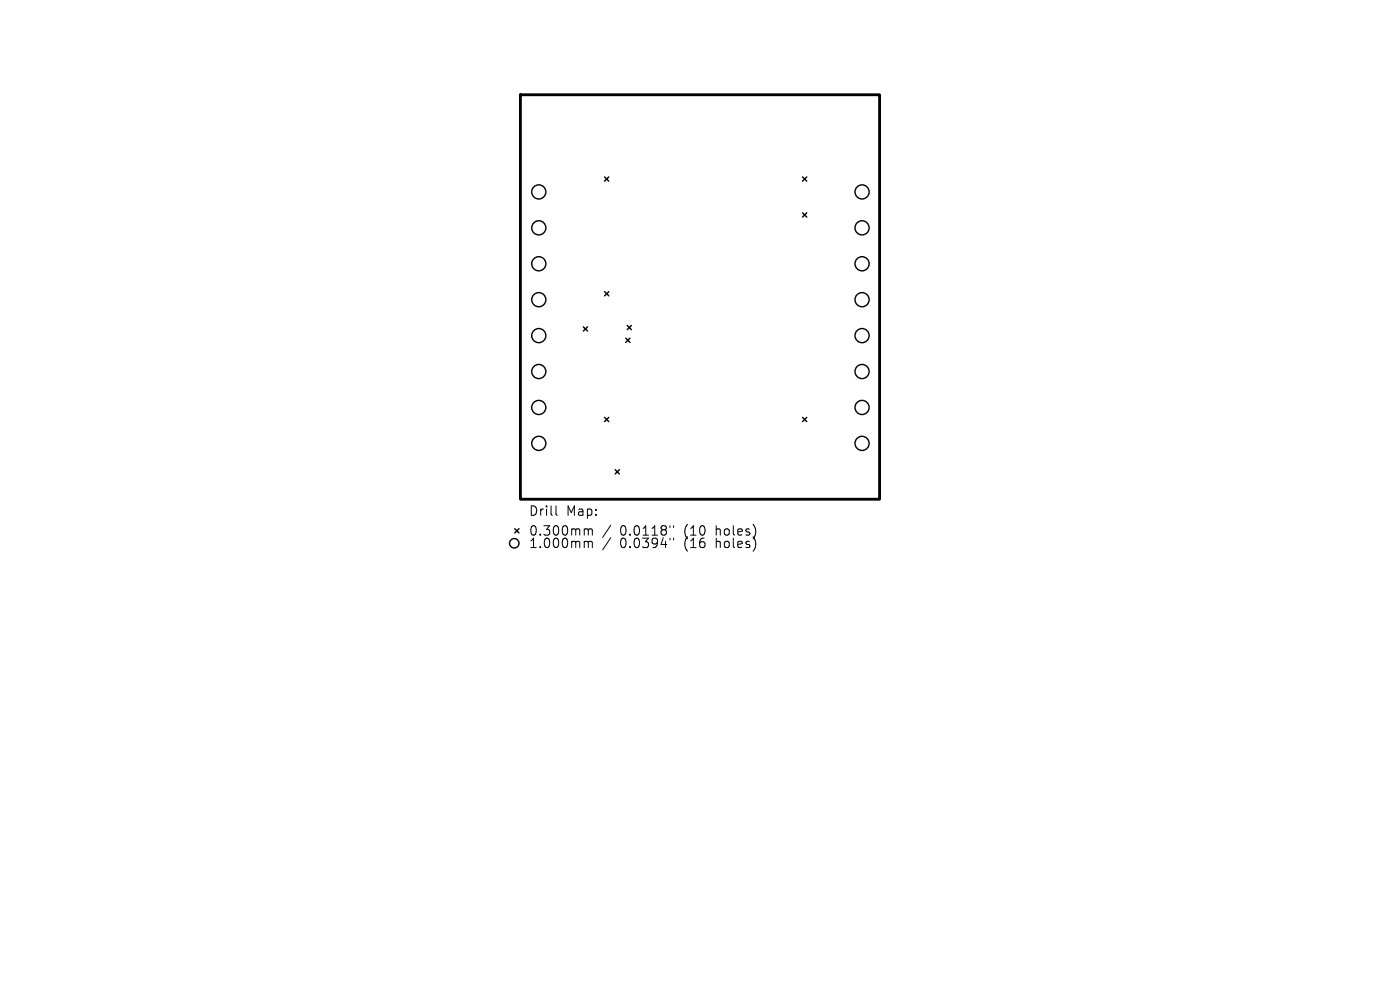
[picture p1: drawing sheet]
<svg xmlns="http://www.w3.org/2000/svg" width="297mm" height="210mm" viewBox="0 0 297 210" stroke-linecap="round" stroke-linejoin="round" font-family="sans-serif">
<defs><g id="words">
<g font-size="2.8">
<text x="112.1" y="109.7">Drill</text>
<text x="112.1" y="113.9">0.300mm</text>
<text x="120.1" y="109.7">Map:</text>
<text x="131.5" y="113.9">0.0118&quot;</text>
<text x="145.3" y="113.9">(10</text>
<text x="152.1" y="113.9">holes)</text>
<text x="112.1" y="116.5">1.000mm</text>
<text x="131.5" y="116.5">0.0394&quot;</text>
<text x="145.3" y="116.5">(16</text>
<text x="152.1" y="116.5">holes)</text>
</g>
</g></defs>
<path d="M110.4 20.1h76.2v85.8h-76.2z" fill="none" stroke="#000" stroke-width=".6"/>
<g fill="none" stroke="#000" stroke-width=".3">
<path d="M128.3 37.5l.9 .9M129.2 37.5l-.9 .9M170.3 37.5l.9 .9M171.2 37.5l-.9 .9M170.3 45.2l.9 .9M171.2 45.2l-.9 .9M123.8 69.3l.9 .9M124.7 69.3l-.9 .9M128.3 61.9l.9 .9M129.2 61.9l-.9 .9M132.8 71.7l.9 .9M133.1 69l.9 .9"/>
<path d="M133.7 71.7l-.9 .9M134 69l-.9 .9M128.3 88.5l.9 .9M129.2 88.5l-.9 .9M130.5 99.6l.9 .9M131.4 99.6l-.9 .9M170.3 88.5l.9 .9M171.2 88.5l-.9 .9M109.2 112.2l.9 .9M110.1 112.2l-.9 .9"/>
<circle cx="114.3" cy="40.7" r="1.5"/>
<circle cx="114.3" cy="56" r="1.5"/>
<circle cx="114.3" cy="48.3" r="1.5"/>
<circle cx="182.9" cy="40.7" r="1.5"/>
<circle cx="182.9" cy="56" r="1.5"/>
<circle cx="182.9" cy="48.3" r="1.5"/>
<circle cx="114.3" cy="78.8" r="1.5"/>
<circle cx="114.3" cy="71.2" r="1.5"/>
<circle cx="114.3" cy="63.6" r="1.5"/>
<circle cx="182.9" cy="63.6" r="1.5"/>
<circle cx="182.9" cy="71.2" r="1.5"/>
<circle cx="182.9" cy="78.8" r="1.5"/>
<circle cx="114.3" cy="86.4" r="1.5"/>
<circle cx="114.3" cy="94.1" r="1.5"/>
<circle cx="182.9" cy="94.1" r="1.5"/>
<circle cx="182.9" cy="86.4" r="1.5"/>
<circle cx="109.1" cy="115.2" r="1"/>
</g>
<g fill="none" stroke="#000" stroke-width=".21">
<path d="M117.9 107.3v1.7l.3 .3M124.2 112.2h.3l.3 .3M124.2 114.8h.3l.3 .3M124.8 112.5l.3-.3 .5 .1 .1 1.2M124.8 112.5v1M124.8 115.1v1.1M124.8 115.1l.3-.3 .5 .1 .1 1.3M129.6 111.4l-1.7 2.6M129.6 114.1l-1.7 2.5M142.1 111.5v.4M142.1 114.2v.3M142.9 111.5v.4"/>
<path d="M142.9 114.2v.3"/>
</g>
<use href="#words"/>
</svg>
